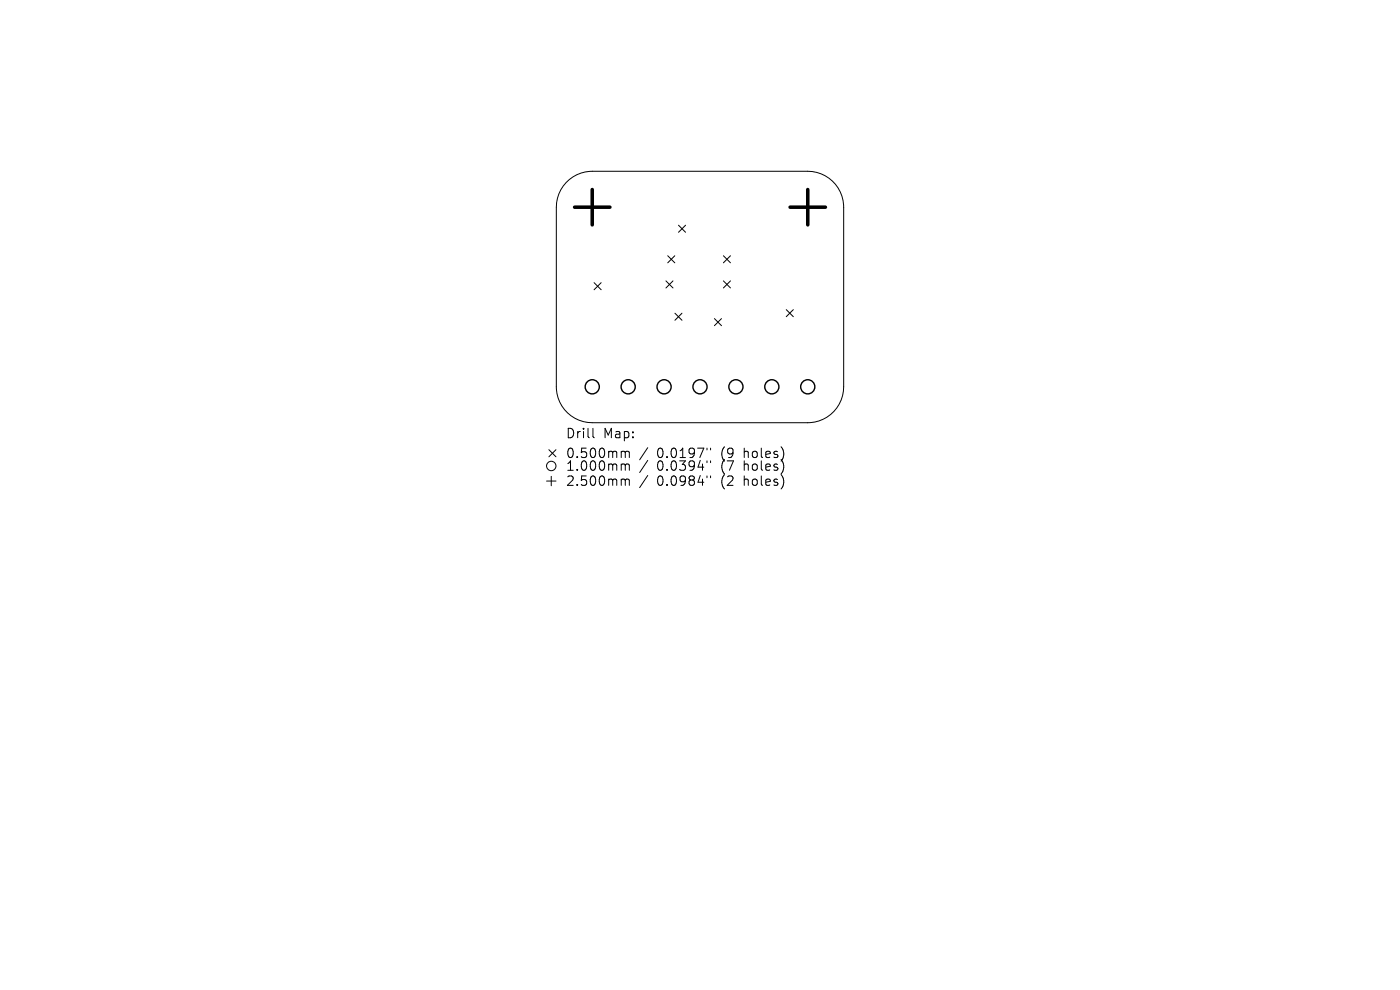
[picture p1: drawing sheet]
<svg xmlns="http://www.w3.org/2000/svg" width="297mm" height="210mm" viewBox="0 0 297 210" stroke-linecap="round" stroke-linejoin="round" font-family="sans-serif">
<defs><g id="words">
<g font-size="2.8">
<text x="119.9" y="93.2">Drill</text>
<text x="128" y="93.2">Map:</text>
<text x="119.9" y="97.4">0.500mm</text>
<text x="119.9" y="100.1">1.000mm</text>
<text x="139.4" y="97.4">0.0197&quot;</text>
<text x="139.4" y="100.1">0.0394&quot;</text>
<text x="153.1" y="97.4">(9</text>
<text x="153.1" y="100.1">(7</text>
<text x="158.1" y="97.4">holes)</text>
<text x="158.1" y="100.1">holes)</text>
<text x="119.9" y="103.3">2.500mm</text>
<text x="139.4" y="103.3">0.0984&quot;</text>
<text x="153.1" y="103.3">(2</text>
<text x="158.1" y="103.3">holes)</text>
</g>
</g></defs>
<g fill="none" stroke="#000" stroke-width=".21">
<path d="M120.1 38.7a7.6 7.6 0 0 1 5.5-2.4h45.8a7.6 7.6 0 0 1 7.6 7.7v38.1a7.6 7.6 0 0 1-7.6 7.6h-45.8a7.6 7.6 0 0 1-7.6-7.6v-38.1a7.6 7.6 0 0 1 2.1-5.3zM126 60l1.5 1.5M127.5 60l-1.5 1.5M141.3 59.6l1.5 1.5M141.7 54.3l1.5 1.5M142.8 59.6l-1.5 1.5M143.2 54.3l-1.5 1.5M143.9 47.8l1.5 1.5M145.4 47.8l-1.5 1.5M153.5 54.3l1.5 1.5M153.5 59.6l1.5 1.5M155 54.3l-1.5 1.5"/>
<path d="M155 59.6l-1.5 1.5M143.2 66.4l1.5 1.5M144.7 66.4l-1.5 1.5M151.6 67.6l1.5 1.5M153.1 67.6l-1.5 1.5M166.8 65.7l1.5 1.5M168.3 65.7l-1.5 1.5M116.4 95.4l1.5 1.5M117.9 95.4l-1.5 1.5M125.8 90.9v1.7l.3 .3M132.1 95.7l.5 .1v.2M132.1 98.4h.3l.2 .3"/>
<path d="M132.6 96l.3-.3 .5 .1 .1 1.3M132.6 96v1.1M132.6 98.7v1.1M132.6 98.7l.3-.3 .5 .1 .1 1.3M137.4 95l-1.7 2.5M137.4 97.7l-1.7 2.5M150 95.1v.3M150 97.8v.3M150.7 95.1v.3M150.7 97.8v.3M115.9 102h2M116.9 101v2"/>
<path d="M132.1 101.6h.3l.2 .3M132.6 101.9v1.1M132.6 101.9l.3-.3 .5 .1 .1 1.3M137.4 100.9l-1.7 2.5M150 101v.3M150.7 101v.3"/>
<circle cx="116.9" cy="98.8" r="1"/>
</g>
<g fill="none" stroke="#000" stroke-width=".3">
<circle cx="125.6" cy="82.1" r="1.5"/>
<circle cx="133.3" cy="82.1" r="1.5"/>
<circle cx="140.9" cy="82.1" r="1.5"/>
<circle cx="148.5" cy="82.1" r="1.5"/>
<circle cx="156.1" cy="82.1" r="1.5"/>
<circle cx="163.7" cy="82.1" r="1.5"/>
<circle cx="171.4" cy="82.1" r="1.5"/>
</g>
<path d="M121.9 44h7.5M125.6 40.2v7.5M167.6 44h7.5M171.4 40.2v7.5" fill="none" stroke="#000" stroke-width=".75"/>
<use href="#words"/>
</svg>
